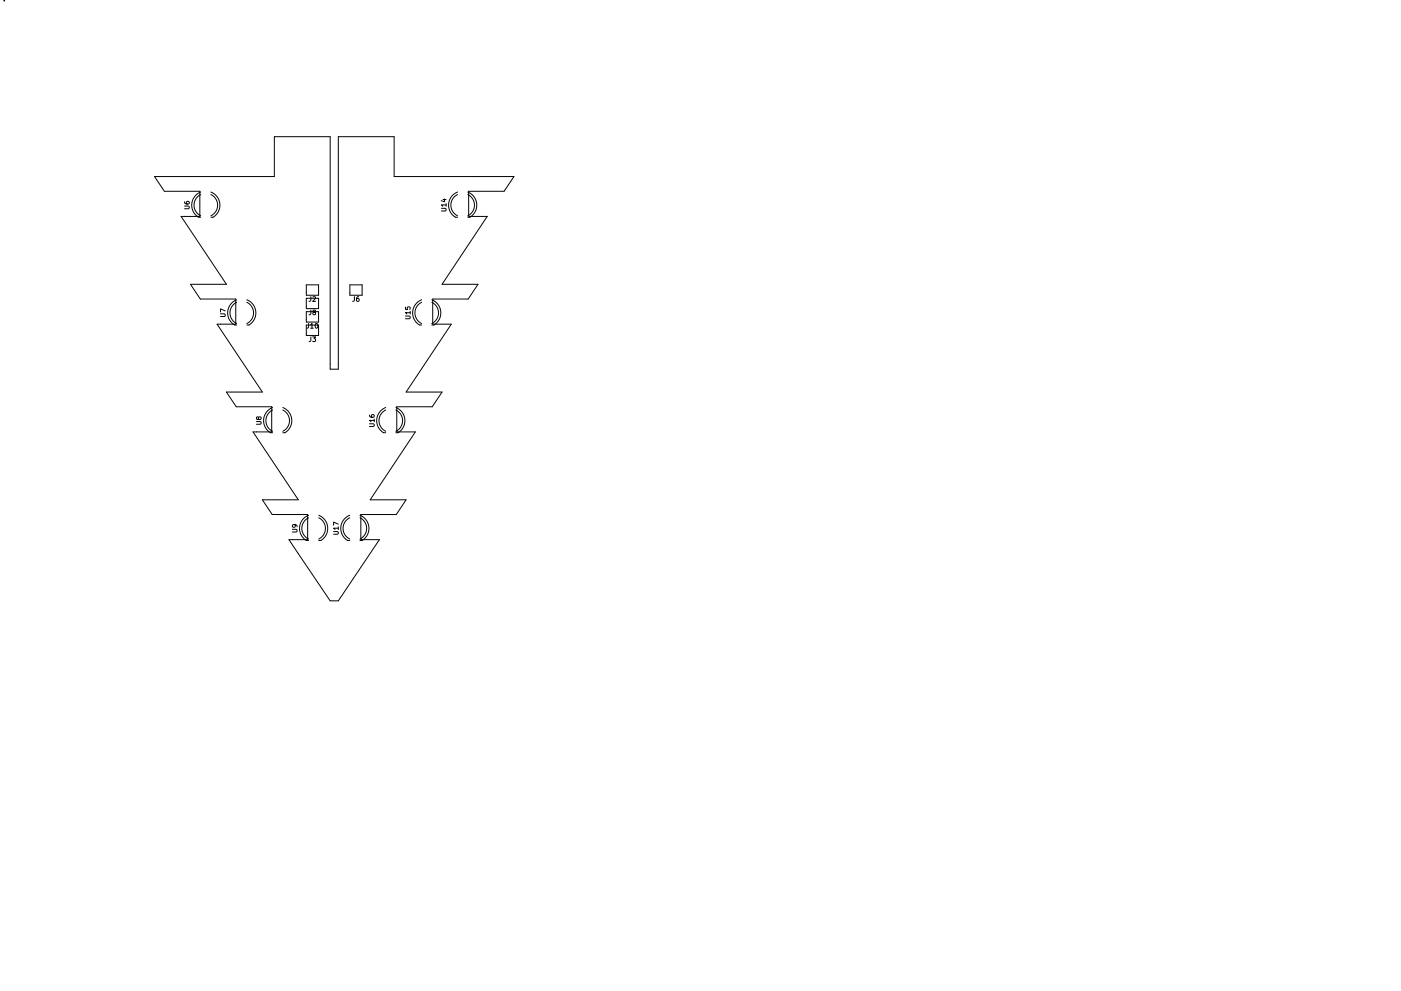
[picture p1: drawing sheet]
<svg xmlns="http://www.w3.org/2000/svg" width="297mm" height="210mm" viewBox="0 0 297 210" stroke-linecap="round" stroke-linejoin="round" font-family="sans-serif">
<g fill="none" stroke="#000" stroke-width=".21">
<path d="M.9 0v.2l.1-.2M32.8 37.5h25.4v-8.5h11.8v49.3h1.7v-49.3h11.9v8.5h25.4l-2.1 3.1h-7.5v5.3h3.9l-9.6 14.4h7.6l-2 3.1h-7.6v5.4h4l-9.6 14.4h7.6l-2.1 3.1h-7.5v5.3h4l-9.6 14.4h7.6l-2.1 3.2h-7.5v5.3h3.9l-8.7 13h-1.7l-8.7-13h3.9v-5.3h-7.5l-2.1-3.2h7.6l-9.6-14.4h4v-5.3h-7.5l-2.1-3.1h7.6l-9.6-14.4h4v-5.4h-7.5l-2.1-3.1h7.6l-9.6-14.4h4v-5.3h-7.6zM39.1 43.7h.8l.2 .2-.2 .4h-.8M39.1 42.8l.3 .4 .5 .1 .2-.2-.1-.3h-.4l-.1 .3 .2 .2M42.6 40.7a2.99 2.99 0 0 0-1.9 2.6 2.99 2.99 0 0 0 1.4 2.8h.5M42.6 41.3a2.5 2.5 0 0 0-1.5 2.2 2.5 2.5 0 0 0 1.5 2.3M44.7 41.3a2.5 2.5 0 0 1 1.4 2.2 2.5 2.5 0 0 1-1.4 2.3M44.7 40.7a2.99 2.99 0 0 1 1.9 2.6 2.99 2.99 0 0 1-1.4 2.8h-.5M93.6 44.2h.8l.2 .2-.2 .4h-.8M93.9 42.3h.7M94.3 42.2v.6l-.8-.2M94.6 43.5h-1l.3 .3"/>
<path d="M94.6 43.2v.6M97 40.7a2.99 2.99 0 0 0-1.9 2.6 2.99 2.99 0 0 0 1.4 2.8h.5M97 41.3a2.5 2.5 0 0 0-1.4 2.2 2.5 2.5 0 0 0 1.4 2.3M99.2 41.3a2.5 2.5 0 0 1 1.4 2.2 2.5 2.5 0 0 1-1.4 2.3M99.2 40.7a2.99 2.99 0 0 1 1.9 2.6 2.99 2.99 0 0 1-1.5 2.8h-.4M46.7 66.6h.9l.1 .2-.1 .4h-.9M47.7 66l-1-.5v.7M50.2 63.6a2.99 2.99 0 0 0-1.9 2.5 2.99 2.99 0 0 0 1.4 2.9h.5M50.2 64.1a2.5 2.5 0 0 0-1.4 2.3 2.5 2.5 0 0 0 1.4 2.2M52.3 64.1a2.5 2.5 0 0 1 1.5 2.3 2.5 2.5 0 0 1-1.5 2.2M52.3 63.6a2.99 2.99 0 0 1 1.9 2.5 2.99 2.99 0 0 1-1.4 2.9h-.5M64.9 69h2.6v2.2h-2.6z"/>
<path d="M64.9 60.4h2.6v2.2h-2.6zM64.9 63.3h2.6v2.2h-2.6zM64.9 66.1h2.6v2.2h-2.6zM65.4 68.6v.9l-.3 .1M65.9 68.9l.2-.3v1M65.9 69.6h.5M65.9 62.9v.9l-.4 .1M65.9 71.5v.8l-.4 .2M65.9 65.8v.8l-.4 .2M66.3 71.5h.6l-.3 .4 .3 .1v.4h-.6M66.3 63l.4-.1 .2 .3-.6 .7h.6M66.5 66.2l-.1-.3 .4-.1 .1 .3-.6 .3 .2 .4 .4-.2-.2-.4"/>
<path d="M67 68.7l.1-.1a.49 .49 0 0 1 .3 .5 .49 .49 0 0 1-.4 .5l-.2-.4zM74.2 60.4h2.6v2.2h-2.6zM75.1 62.9v.9l-.3 .1M76 62.9l-.4 .3v.6l.2 .1 .3-.1-.1-.4-.2-.1-.2 .2M86 67.1h.8l.2 .1-.2 .4h-.8M86 65.2v.4l.4 .1v-.5h.5v.5M87 66.3h-1l.3 .3M87 66.1v.5M89.4 63.6a2.99 2.99 0 0 0-1.9 2.5 2.99 2.99 0 0 0 1.4 2.9h.5M89.4 64.1a2.5 2.5 0 0 0-1.4 2.3 2.5 2.5 0 0 0 1.4 2.2M91.6 64.1a2.5 2.5 0 0 1 1.4 2.3 2.5 2.5 0 0 1-1.4 2.2M91.6 63.6a2.99 2.99 0 0 1 1.9 2.5 2.99 2.99 0 0 1-1.5 2.9h-.4"/>
<path d="M54.4 89.4h.8l.2 .2-.2 .4h-.8M54.8 88.6l.2-.2 .4 .2-.1 .3-.3 .1-.3-.5h-.3l.1 .5 .3-.2M57.8 86.5a2.99 2.99 0 0 0-1.9 2.5 2.99 2.99 0 0 0 1.4 2.8h.5M57.8 87a2.5 2.5 0 0 0-1.4 2.3 2.5 2.5 0 0 0 1.4 2.2M60 87a2.5 2.5 0 0 1 1.4 2.3 2.5 2.5 0 0 1-1.4 2.2M60 86.5a2.99 2.99 0 0 1 1.9 2.5 2.99 2.99 0 0 1-1.5 2.8h-.4M78.3 89.9h.9l.1 .2-.1 .4h-.9M78.3 88.1l.3 .4h.6l.1-.2v-.3l-.5 .1-.1 .2 .2 .2M79.3 89.2h-1l.3 .3M79.3 88.9v.6M81.8 86.5a2.99 2.99 0 0 0-1.9 2.5 2.99 2.99 0 0 0 1.4 2.8h.5M81.8 87a2.5 2.5 0 0 0-1.4 2.3 2.5 2.5 0 0 0 1.4 2.2"/>
<path d="M83.9 87a2.5 2.5 0 0 1 1.5 2.3 2.5 2.5 0 0 1-1.5 2.2M83.9 86.5a2.99 2.99 0 0 1 1.9 2.5 2.99 2.99 0 0 1-1.4 2.8h-.5M62 112.3h.8l.2 .2-.2 .4h-.8M62.4 111.3l.2 .2v.3h-.5l-.1-.3 .2-.2h.6l.2 .5M65.4 109.3a2.99 2.99 0 0 0-1.9 2.6 2.99 2.99 0 0 0 1.5 2.8h.4M65.4 109.9a2.5 2.5 0 0 0-1.4 2.2 2.5 2.5 0 0 0 1.4 2.3M67.6 109.9a2.5 2.5 0 0 1 1.4 2.2 2.5 2.5 0 0 1-1.4 2.3M67.6 109.3a2.99 2.99 0 0 1 1.9 2.6 2.99 2.99 0 0 1-1.5 2.8h-.4M70.7 112.8h.8l.2 .2-.2 .3h-.8M71.7 112.1h-1l.3 .2M71.7 111.2l-1-.4v.6M71.7 111.8v.5"/>
<path d="M74.2 109.3a2.99 2.99 0 0 0-1.9 2.6 2.99 2.99 0 0 0 1.4 2.8h.5M74.2 109.9a2.5 2.5 0 0 0-1.5 2.2 2.5 2.5 0 0 0 1.5 2.3M76.3 109.9a2.5 2.5 0 0 1 1.4 2.2 2.5 2.5 0 0 1-1.4 2.3M76.3 109.3a2.99 2.99 0 0 1 1.9 2.6 2.99 2.99 0 0 1-1.4 2.8h-.5"/>
</g>
</svg>
